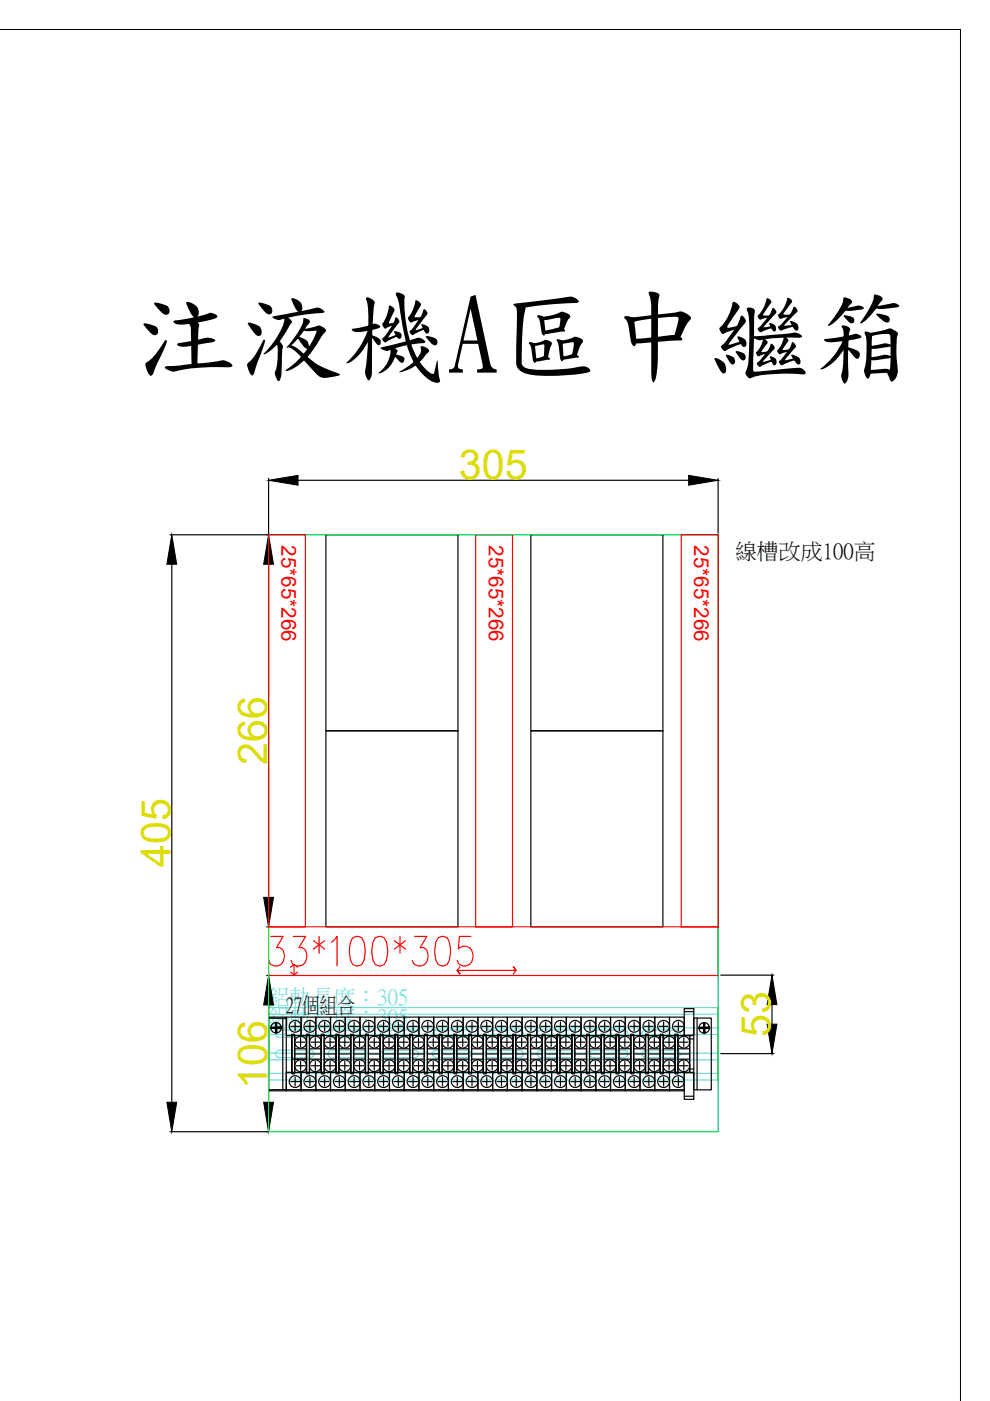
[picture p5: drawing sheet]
<svg xmlns="http://www.w3.org/2000/svg" width="210mm" height="297mm" viewBox="0 0 210 297" stroke-linecap="round" stroke-linejoin="round" font-family="sans-serif">
<defs><g id="words">
<text font-size="22.1" x="28.5" y="78.1">注液機A區中繼箱</text>
<g font-size="8.7" fill="#dd0">
<text x="97.3" y="101.5">305</text>
<text x="56.6" y="162.2" transform="rotate(-90 56.6 162.2)">266</text>
<text x="36.1" y="183.8" transform="rotate(-90 36.1 183.8)">405</text>
<text x="163.4" y="219.9" transform="rotate(-90 163.4 219.9)">53</text>
<text x="56.6" y="230.9" transform="rotate(-90 56.6 230.9)">106</text>
</g>
<g font-size="4.7">
<text x="155.8" y="118.3">線槽改成100高</text>
<text x="60.6" y="214.6">27個組合</text>
</g>
<g font-size="4.7" fill="#6edddd">
<text x="80" y="212.9">305</text>
<text x="56.8" y="217.2">鋁軌長度：</text>
<text x="80" y="217.2">305</text>
</g>
<g font-size="4.4" fill="#f00">
<text x="59.7" y="115.6" transform="rotate(90 59.7 115.6)">25*65*266</text>
<text x="103.6" y="115.6" transform="rotate(90 103.6 115.6)">25*65*266</text>
<text x="147.2" y="115.6" transform="rotate(90 147.2 115.6)">25*65*266</text>
</g>
</g></defs>
<path d="M36 113.4h20.7M36.4 119.6v114.1M56.9 101.4v11.8M63.2 101.8h82.8M69.1 113.4h28v41.5h-28zM112.6 113.4h28v41.5h-28zM152.3 101.4v11.7M69.1 154.9h28v41.6h-28zM112.6 154.9h28v41.6h-28zM36 239.9h20.7" fill="none" stroke="#000" stroke-width=".25"/>
<path d="M36.4 113.4l1.1 6.2h-2.1zM56.9 101.8l6.3-1v2.1zM146 100.8l6.3 1-6.3 1.1zM35.4 233.7h2.1l-1.1 6.2z" fill="#000" stroke="#000" stroke-width=".21"/>
<!-- layer: N -->
<g fill="none" stroke="#6edddd" stroke-width=".25">
<path d="M56.9 217.9h95.4v11.1h-95.4zM56.9 219.3h95.4v8.3h-95.4zM56.9 213.6h95.4v11.1h-95.4zM56.9 215h95.4v8.3h-95.4zM58.7 218.6l.5-.2h6.6a.78 .78 0 0 1 .8 .8 .78 .78 0 0 1-.8 .7h-6.6a.78 .78 0 0 1-.7-.4 .78 .78 0 0 1 .2-.9zM69.8 218.6l.5-.2h6.6a.78 .78 0 0 1 .7 .8 .78 .78 0 0 1-.7 .7h-6.6a.78 .78 0 0 1-.7-.4 .78 .78 0 0 1 .2-.9zM80.8 218.6l.6-.2h6.6a.78 .78 0 0 1 .7 .8 .78 .78 0 0 1-.7 .7h-6.6a.78 .78 0 0 1-.7-.4 .78 .78 0 0 1 .1-.9zM91.9 218.6l.6-.2h6.6a.78 .78 0 0 1 .7 .8 .78 .78 0 0 1-.7 .7h-6.6a.78 .78 0 0 1-.7-.4 .78 .78 0 0 1 .1-.9zM103 218.6l.6-.2h6.5a.78 .78 0 0 1 .8 .8 .78 .78 0 0 1-.8 .7h-6.5a.78 .78 0 0 1-.7-.4 .78 .78 0 0 1 .1-.9zM114.7 218.4h6.5a.78 .78 0 0 1 .8 .8 .78 .78 0 0 1-.8 .7h-6.5M114.7 218.4a.78 .78 0 0 0-.8 .8 .78 .78 0 0 0 .8 .7M125.2 218.6l.6-.2h6.5a.78 .78 0 0 1 .8 .8 .78 .78 0 0 1-.8 .7h-6.5a.78 .78 0 0 1-.7-.4 .78 .78 0 0 1 .1-.9z"/>
<path d="M136.3 218.6l.6-.2h6.5a.78 .78 0 0 1 .8 .8 .78 .78 0 0 1-.8 .7h-6.5a.78 .78 0 0 1-.8-.4 .78 .78 0 0 1 .2-.9zM58.7 222.9l.5-.2h6.6a.78 .78 0 0 1 .8 .8 .78 .78 0 0 1-.8 .7h-6.6a.78 .78 0 0 1-.7-.4 .78 .78 0 0 1 .2-.9zM69.8 222.9l.5-.2h6.6a.78 .78 0 0 1 .7 .8 .78 .78 0 0 1-.7 .7h-6.6a.78 .78 0 0 1-.7-.4 .78 .78 0 0 1 .2-.9zM80.8 222.9l.6-.2h6.6a.78 .78 0 0 1 .7 .8 .78 .78 0 0 1-.7 .7h-6.6a.78 .78 0 0 1-.7-.4 .78 .78 0 0 1 .1-.9zM91.9 222.9l.6-.2h6.6a.78 .78 0 0 1 .7 .8 .78 .78 0 0 1-.7 .7h-6.6a.78 .78 0 0 1-.7-.4 .78 .78 0 0 1 .1-.9zM103 222.9l.6-.2h6.5a.78 .78 0 0 1 .8 .8 .78 .78 0 0 1-.8 .7h-6.5a.78 .78 0 0 1-.7-.4 .78 .78 0 0 1 .1-.9zM114.7 222.7h6.5a.78 .78 0 0 1 .8 .8 .78 .78 0 0 1-.8 .7h-6.5M114.7 222.7a.78 .78 0 0 0-.8 .8 .78 .78 0 0 0 .8 .7M125.2 222.9l.6-.2h6.5a.78 .78 0 0 1 .8 .8 .78 .78 0 0 1-.8 .7h-6.5a.78 .78 0 0 1-.7-.4 .78 .78 0 0 1 .1-.9zM136.3 222.9l.6-.2h6.5a.78 .78 0 0 1 .8 .8 .78 .78 0 0 1-.8 .7h-6.5a.78 .78 0 0 1-.8-.4 .78 .78 0 0 1 .2-.9z"/>
</g>
<g fill="none" stroke="#f00" stroke-width=".25">
<path d="M56.9 113.4h7.9v83.1h-7.9zM100.8 113.4h7.9v83.1h-7.9zM144.4 113.4h7.9v83.1h-7.9zM56.9 196.5h95.4v10.3h-95.4zM57.4 198.5h2.6l-1.4 2.4h.7a2.18 2.18 0 0 1 1 2.1 2.18 2.18 0 0 1-1.5 1.8 1.46 1.46 0 0 1-1.9-1.2M62.2 198.5h2.6l-1.4 2.4h.7a2.18 2.18 0 0 1 .9 2.1 2.18 2.18 0 0 1-1.4 1.8 1.46 1.46 0 0 1-1.9-1.2M66.5 199.4l2.3 1.8M67.7 198.5v3.6M68.8 199.4l-2.3 1.8M70.3 199.7l.5-.3 .7-.9v6.3M74.8 198.8l.7-.3h.5l.7 .3a5.8 5.8 0 0 1 0 5.7l-.7 .3h-.5l-.7-.3a5.8 5.8 0 0 1 0-5.7zM79.6 198.8l.7-.3h.5l.7 .3a5.8 5.8 0 0 1 0 5.7l-.7 .3h-.5l-.7-.3a5.8 5.8 0 0 1 0-5.7z"/>
<path d="M83.6 199.4l2.4 1.8M84.8 198.5v3.6M86 199.4l-2.4 1.8M87.9 198.5h2.6l-1.4 2.4h.7a2.18 2.18 0 0 1 1 2.1 2.18 2.18 0 0 1-1.5 1.8 1.46 1.46 0 0 1-1.9-1.2M92.9 198.8l.7-.3h.5l.7 .3a5.8 5.8 0 0 1 0 5.7l-.7 .3h-.5l-.7-.3a5.8 5.8 0 0 1 0-5.7zM99.8 198.5h-2.4l-.2 2.7a1.82 1.82 0 0 1 2.3-.4 1.82 1.82 0 0 1 .8 2.2 1.7 1.7 0 0 1-1.4 1.8 1.7 1.7 0 0 1-2-1.2M61.6 205.1l.7-.6 .8 .6M61.6 206.1l.7 .6 .8-.6M62.3 204.5v2.2M97.5 205l-.6 .7 .6 .8-.6-.8h12.5l-.6-.7 .6 .7-.6 .8"/>
</g>
<!-- layer: 0 -->
<g fill="none" stroke="#000" stroke-width=".25">
<path d="M56.6 113.4h.1M56.9 119.6v70.7M56.6 196.5h.1M56.6 206.8h.1M56.9 215.6h3.8v4h1.2v7.8h-1.2v3.9h-3.8zM56.9 215.9h3.8M56.9 213.1v20.6M60 215.9v15.1M60.7 219.6v-4h3.1v4v-4h3.2v4v-4h3.1v4v-4h3.1v4v-4h3.1v4v-4h3.1v4v-4h3.2v4v-4h3.1v4v-4h3.1v4v-4h3.2v4v-4h3.1v4v-4h3.1v4v-4h3.1v4v-4h3.2v4v-4h3.1v4v-4h3.1v4v-4h3.1v4v-4h3.2v4v-4h3.1v4v-4h3.1v4v-4h3.1v4v-4h3.2v4v-4h3.1v4v-4h3.1v4v-4h3.1v4v-4h3.1v4v-4h3.2v4M60.7 219.6h85.5v7.8h-85.5M60.7 219.6v7.8M61.6 217.6h1.9"/>
<path d="M61.9 219.6h.6v7.8h-.6zM61.9 219.6v7.8M61.9 219.3h.6v8.4h-.6zM62.6 216.7v1.8M64.8 217.6h1.8M65 219.6h.6v7.8h-.6zM65 219.6v7.8M65 219.3h.6v8.4h-.6zM65.7 216.7v1.8M67.9 217.6h1.9M68.1 219.6h.6v7.8h-.6zM68.1 219.6v7.8"/>
<path d="M68.1 219.3h.6v8.4h-.6zM68.8 216.7v1.8M71 217.6h1.9M71.2 219.6h.7v7.8h-.7zM71.2 219.6v7.8M71.2 219.3h.7v8.4h-.7zM72 216.7v1.8M74.1 217.6h1.9M74.4 219.6h.6v7.8h-.6zM74.4 219.6v7.8M74.4 219.3h.6v8.4h-.6zM75.1 216.7v1.8"/>
<path d="M77.3 217.6h1.8M77.5 219.6h.6v7.8h-.6zM77.5 219.6v7.8M77.5 219.3h.6v8.4h-.6zM78.2 216.7v1.8M80.4 217.6h1.9M80.6 219.6h.6v7.8h-.6zM80.6 219.6v7.8M80.6 219.3h.6v8.4h-.6zM81.3 216.7v1.8M83.5 217.6h1.9M83.7 219.6h.7v7.8h-.7z"/>
<path d="M83.7 219.6v7.8M83.7 219.3h.7v8.4h-.7zM84.4 216.7v1.8M86.6 217.6h1.9M86.9 219.6h.6v7.8h-.6zM86.9 219.6v7.8M86.9 219.3h.6v8.4h-.6zM87.6 216.7v1.8M89.8 217.6h1.8M90 219.6h.6v7.8h-.6zM90 219.6v7.8M90 219.3h.6v8.4h-.6z"/>
<path d="M90.7 216.7v1.8M92.9 217.6h1.9M93.1 219.6h.6v7.8h-.6zM93.1 219.6v7.8M93.1 219.3h.6v8.4h-.6zM93.8 216.7v1.8M96 217.6h1.9M96.2 219.6h.7v7.8h-.7zM96.2 219.6v7.8M96.2 219.3h.7v8.4h-.7zM97 216.7v1.8M99.1 217.6h1.9"/>
<path d="M99.4 219.6h.6v7.8h-.6zM99.4 219.6v7.8M99.4 219.3h.6v8.4h-.6zM100.1 216.7v1.8M102.3 217.6h1.8M102.5 219.6h.6v7.8h-.6zM102.5 219.6v7.8M102.5 219.3h.6v8.4h-.6zM103.2 216.7v1.8M105.4 217.6h1.9M105.6 219.6h.6v7.8h-.6zM105.6 219.6v7.8"/>
<path d="M105.6 219.3h.6v8.4h-.6zM106.3 216.7v1.8M108.5 217.6h1.9M108.7 219.6h.7v7.8h-.7zM108.7 219.6v7.8M108.7 219.3h.7v8.4h-.7zM109.5 216.7v1.8M111.6 217.6h1.9M111.9 219.6h.6v7.8h-.6zM111.9 219.6v7.8M111.9 219.3h.6v8.4h-.6zM112.6 216.7v1.8"/>
<path d="M114.8 217.6h1.8M115 219.6h.6v7.8h-.6zM115 219.6v7.8M115 219.3h.6v8.4h-.6zM115.7 216.7v1.8M117.9 217.6h1.9M118.1 219.6h.6v7.8h-.6zM118.1 219.6v7.8M118.1 219.3h.6v8.4h-.6zM118.8 216.7v1.8M121 217.6h1.9M121.2 219.6h.7v7.8h-.7z"/>
<path d="M121.2 219.6v7.8M121.2 219.3h.7v8.4h-.7zM122 216.7v1.8M124.1 217.6h1.9M124.4 219.6h.6v7.8h-.6zM124.4 219.6v7.8M124.4 219.3h.6v8.4h-.6zM125.1 216.7v1.8M127.3 217.6h1.8M127.5 219.6h.6v7.8h-.6zM127.5 219.6v7.8M127.5 219.3h.6v8.4h-.6z"/>
<path d="M128.2 216.7v1.8M130.4 217.6h1.9M130.6 219.6h.6v7.8h-.6zM130.6 219.6v7.8M130.6 219.3h.6v8.4h-.6zM131.3 216.7v1.8M133.5 217.6h1.9M133.7 219.6h.7v7.8h-.7zM133.7 219.6v7.8M133.7 219.3h.7v8.4h-.7zM134.5 216.7v1.8M136.6 217.6h1.9"/>
<path d="M136.9 219.6h.6v7.8h-.6zM136.9 219.6v7.8M136.9 219.3h.6v8.4h-.6zM137.6 216.7v1.8M139.8 217.6h1.8M140 219.6h.6v7.8h-.6zM140 219.6v7.8M140 219.3h.6v8.4h-.6zM140.7 216.7v1.8M142.9 217.6h1.9M143.1 219.6h.6v7.8h-.6zM143.1 219.6v7.8"/>
<path d="M143.1 219.3h.6v8.4h-.6zM143.8 216.7v1.8M145.1 213.8h2v5.7h-2zM145.1 214.5h2M147.1 215.8h3.7v15.3h-3.7zM147.1 219.6h-.9v3.9M147.8 215.8v15.3M152.8 206.7h11.3M163.7 213v4.1M56.6 239.9h.1M56.9 231h88.2M60.7 227.4v3.9h3.1v-3.9v3.9h3.2v-3.9v3.9h3.1v-3.9v3.9h3.1v-3.9v3.9h3.1v-3.9v3.9h3.1v-3.9v3.9h3.2v-3.9v3.9h3.1v-3.9v3.9h3.1v-3.9v3.9h3.2v-3.9v3.9h3.1v-3.9v3.9h3.1v-3.9v3.9h3.1v-3.9v3.9h3.2v-3.9v3.9h3.1v-3.9v3.9h3.1v-3.9v3.9h3.1v-3.9v3.9h3.2v-3.9v3.9h3.1v-3.9v3.9h3.1v-3.9v3.9h3.1v-3.9v3.9h3.2v-3.9v3.9h3.1v-3.9v3.9h3.1v-3.9v3.9h3.1v-3.9v3.9h3.1v-3.9v3.9h3.2v-3.9"/>
<path d="M61.6 229.3h1.9M61.9 224.6h3.1M62.5 223.5h2.5M62.5 222.4h2.5M62.6 228.4v1.9M62.8 226h1.9M62.8 221h1.9M63.7 220v1.9M63.7 225v1.9M64.8 229.3h1.8M65.6 224.6h2.5M65.6 223.5h2.5"/>
<path d="M65.6 222.4h2.5M65.7 228.4v1.9M65.9 226h1.9M65.9 221h1.9M66.9 220v1.9M66.9 225v1.9M67.9 229.3h1.9M68.7 224.6h2.5M68.7 223.5h2.5M68.7 222.4h2.5M68.8 228.4v1.9M69 226h1.9"/>
<path d="M69 221h1.9M70 220v1.9M70 225v1.9M71 229.3h1.9M71.9 224.6h2.5M71.9 223.5h2.5M71.9 222.4h2.5M72 228.4v1.9M72.2 226h1.8M72.2 221h1.8M73.1 220v1.9M73.1 225v1.9"/>
<path d="M74.1 229.3h1.9M75 224.6h2.5M75 223.5h2.5M75 222.4h2.5M75.1 228.4v1.9M75.3 226h1.9M75.3 221h1.9M76.2 220v1.9M76.2 225v1.9M77.3 229.3h1.8M78.1 224.6h2.5M78.1 223.5h2.5"/>
<path d="M78.1 222.4h2.5M78.2 228.4v1.9M78.4 226h1.9M78.4 221h1.9M79.4 220v1.9M79.4 225v1.9M80.4 229.3h1.9M81.2 224.6h2.5M81.2 223.5h2.5M81.2 222.4h2.5M81.3 228.4v1.9M81.5 226h1.9"/>
<path d="M81.5 221h1.9M82.5 220v1.9M82.5 225v1.9M83.5 229.3h1.9M84.4 224.6h2.5M84.4 223.5h2.5M84.4 222.4h2.5M84.4 228.4v1.9M84.7 226h1.8M84.7 221h1.8M85.6 220v1.9M85.6 225v1.9"/>
<path d="M86.6 229.3h1.9M87.5 224.6h2.5M87.5 223.5h2.5M87.5 222.4h2.5M87.6 228.4v1.9M87.8 226h1.9M87.8 221h1.9M88.7 220v1.9M88.7 225v1.9M89.8 229.3h1.8M90.6 224.6h2.5M90.6 223.5h2.5"/>
<path d="M90.6 222.4h2.5M90.7 228.4v1.9M90.9 226h1.9M90.9 221h1.9M91.9 220v1.9M91.9 225v1.9M92.9 229.3h1.9M93.7 224.6h2.5M93.7 223.5h2.5M93.7 222.4h2.5M93.8 228.4v1.9M94 226h1.9"/>
<path d="M94 221h1.9M95 220v1.9M95 225v1.9M96 229.3h1.9M96.9 224.6h2.5M96.9 223.5h2.5M96.9 222.4h2.5M97 228.4v1.9M97.2 226h1.8M97.2 221h1.8M98.1 220v1.9M98.1 225v1.9"/>
<path d="M99.1 229.3h1.9M100 224.6h2.5M100 223.5h2.5M100 222.4h2.5M100.1 228.4v1.9M100.3 226h1.9M100.3 221h1.9M101.2 220v1.9M101.2 225v1.9M102.3 229.3h1.8M103.1 224.6h2.5M103.1 223.5h2.5"/>
<path d="M103.1 222.4h2.5M103.2 228.4v1.9M103.4 226h1.9M103.4 221h1.9M104.4 220v1.9M104.4 225v1.9M105.4 229.3h1.9M106.2 224.6h2.5M106.2 223.5h2.5M106.2 222.4h2.5M106.3 228.4v1.9M106.5 226h1.9"/>
<path d="M106.5 221h1.9M107.5 220v1.9M107.5 225v1.9M108.5 229.3h1.9M109.4 224.6h2.5M109.4 223.5h2.5M109.4 222.4h2.5M109.5 228.4v1.9M109.7 226h1.8M109.7 221h1.8M110.6 220v1.9M110.6 225v1.9"/>
<path d="M111.6 229.3h1.9M112.5 224.6h2.5M112.5 223.5h2.5M112.5 222.4h2.5M112.6 228.4v1.9M112.8 226h1.9M112.8 221h1.9M113.7 220v1.9M113.7 225v1.9M114.8 229.3h1.8M115.6 224.6h2.5M115.6 223.5h2.5"/>
<path d="M115.6 222.4h2.5M115.7 228.4v1.9M115.9 226h1.9M115.9 221h1.9M116.9 220v1.9M116.9 225v1.9M117.9 229.3h1.9M118.7 224.6h2.5M118.7 223.5h2.5M118.7 222.4h2.5M118.8 228.4v1.9M119 226h1.9"/>
<path d="M119 221h1.9M120 220v1.9M120 225v1.9M121 229.3h1.9M121.9 224.6h2.5M121.9 223.5h2.5M121.9 222.4h2.5M122 228.4v1.9M122.2 226h1.8M122.2 221h1.8M123.1 220v1.9M123.1 225v1.9"/>
<path d="M124.1 229.3h1.9M125 224.6h2.5M125 223.5h2.5M125 222.4h2.5M125.1 228.4v1.9M125.3 226h1.9M125.3 221h1.9M126.2 220v1.9M126.2 225v1.9M127.3 229.3h1.8M128.1 224.6h2.5M128.1 223.5h2.5"/>
<path d="M128.1 222.4h2.5M128.2 228.4v1.9M128.4 226h1.9M128.4 221h1.9M129.4 220v1.9M129.4 225v1.9M130.4 229.3h1.9M131.2 224.6h2.5M131.2 223.5h2.5M131.2 222.4h2.5M131.3 228.4v1.9M131.5 226h1.9"/>
<path d="M131.5 221h1.9M132.5 220v1.9M132.5 225v1.9M133.5 229.3h1.9M134.4 224.6h2.5M134.4 223.5h2.5M134.4 222.4h2.5M134.5 228.4v1.9M134.7 226h1.8M134.7 221h1.8M135.6 220v1.9M135.6 225v1.9"/>
<path d="M136.6 229.3h1.9M137.5 224.6h2.5M137.5 223.5h2.5M137.5 222.4h2.5M137.6 228.4v1.9M137.8 226h1.9M137.8 221h1.9M138.7 220v1.9M138.7 225v1.9M139.8 229.3h1.8M140.6 224.6h2.5M140.6 223.5h2.5"/>
<path d="M140.6 222.4h2.5M140.7 228.4v1.9M140.9 226h1.9M140.9 221h1.9M141.9 220v1.9M141.9 225v1.9M142.9 229.3h1.9M143.7 224.6h2.5M143.7 223.5h2.5M143.7 222.4h2.5M143.8 228.4v1.9M144 226h1.9"/>
<path d="M144 221h1.9M145 220v1.9M145 225v1.9M145.1 227.4h2v5.7h-2zM145.1 232.4h2M146.2 223.5v3.9h.9M146.2 226.6h.9M146.2 220.3h.9M152.8 223.4h11.3"/>
<circle cx="58.5" cy="217.9" r="1.11"/>
<circle cx="62.6" cy="217.6" r="1.25"/>
<circle cx="65.7" cy="217.6" r="1.25"/>
<circle cx="68.8" cy="217.6" r="1.25"/>
<circle cx="72" cy="217.6" r="1.25"/>
<circle cx="75.1" cy="217.6" r="1.25"/>
<circle cx="78.2" cy="217.6" r="1.25"/>
<circle cx="81.3" cy="217.6" r="1.25"/>
<circle cx="84.5" cy="217.6" r="1.25"/>
<circle cx="87.6" cy="217.6" r="1.25"/>
<circle cx="90.7" cy="217.6" r="1.25"/>
<circle cx="93.8" cy="217.6" r="1.25"/>
<circle cx="97" cy="217.6" r="1.25"/>
<circle cx="100.1" cy="217.6" r="1.25"/>
<circle cx="103.2" cy="217.6" r="1.25"/>
<circle cx="106.3" cy="217.6" r="1.25"/>
<circle cx="109.5" cy="217.6" r="1.25"/>
<circle cx="112.6" cy="217.6" r="1.25"/>
<circle cx="115.7" cy="217.6" r="1.25"/>
<circle cx="118.8" cy="217.6" r="1.25"/>
<circle cx="122" cy="217.6" r="1.25"/>
<circle cx="125.1" cy="217.6" r="1.25"/>
<circle cx="128.2" cy="217.6" r="1.25"/>
<circle cx="131.3" cy="217.6" r="1.25"/>
<circle cx="134.5" cy="217.6" r="1.25"/>
<circle cx="137.6" cy="217.6" r="1.25"/>
<circle cx="140.7" cy="217.6" r="1.25"/>
<circle cx="143.8" cy="217.6" r="1.25"/>
<circle cx="149.3" cy="217.9" r="1.11"/>
<circle cx="62.6" cy="229.3" r="1.25"/>
<circle cx="63.7" cy="226" r="1.25"/>
<circle cx="63.7" cy="221" r="1.25"/>
<circle cx="65.7" cy="229.3" r="1.25"/>
<circle cx="66.9" cy="226" r="1.25"/>
<circle cx="66.9" cy="221" r="1.25"/>
<circle cx="68.8" cy="229.3" r="1.25"/>
<circle cx="70" cy="221" r="1.25"/>
<circle cx="70" cy="226" r="1.25"/>
<circle cx="72" cy="229.3" r="1.25"/>
<circle cx="73.1" cy="221" r="1.25"/>
<circle cx="73.1" cy="226" r="1.25"/>
<circle cx="75.1" cy="229.3" r="1.25"/>
<circle cx="76.2" cy="226" r="1.25"/>
<circle cx="76.2" cy="221" r="1.25"/>
<circle cx="78.2" cy="229.3" r="1.25"/>
<circle cx="79.4" cy="221" r="1.25"/>
<circle cx="79.4" cy="226" r="1.25"/>
<circle cx="81.3" cy="229.3" r="1.25"/>
<circle cx="82.5" cy="221" r="1.25"/>
<circle cx="82.5" cy="226" r="1.25"/>
<circle cx="84.5" cy="229.3" r="1.25"/>
<circle cx="85.6" cy="226" r="1.25"/>
<circle cx="85.6" cy="221" r="1.25"/>
<circle cx="87.6" cy="229.3" r="1.25"/>
<circle cx="88.7" cy="221" r="1.25"/>
<circle cx="88.7" cy="226" r="1.25"/>
<circle cx="90.7" cy="229.3" r="1.25"/>
<circle cx="91.9" cy="226" r="1.25"/>
<circle cx="91.9" cy="221" r="1.25"/>
<circle cx="93.8" cy="229.3" r="1.25"/>
<circle cx="95" cy="221" r="1.25"/>
<circle cx="95" cy="226" r="1.25"/>
<circle cx="97" cy="229.3" r="1.25"/>
<circle cx="98.1" cy="226" r="1.25"/>
<circle cx="98.1" cy="221" r="1.25"/>
<circle cx="100.1" cy="229.3" r="1.25"/>
<circle cx="101.2" cy="226" r="1.25"/>
<circle cx="101.2" cy="221" r="1.25"/>
<circle cx="103.2" cy="229.3" r="1.25"/>
<circle cx="104.4" cy="226" r="1.25"/>
<circle cx="104.4" cy="221" r="1.25"/>
<circle cx="106.3" cy="229.3" r="1.25"/>
<circle cx="107.5" cy="221" r="1.25"/>
<circle cx="107.5" cy="226" r="1.25"/>
<circle cx="109.5" cy="229.3" r="1.25"/>
<circle cx="110.6" cy="221" r="1.25"/>
<circle cx="110.6" cy="226" r="1.25"/>
<circle cx="112.6" cy="229.3" r="1.25"/>
<circle cx="113.7" cy="226" r="1.25"/>
<circle cx="113.7" cy="221" r="1.25"/>
<circle cx="115.7" cy="229.3" r="1.25"/>
<circle cx="116.9" cy="226" r="1.25"/>
<circle cx="116.9" cy="221" r="1.25"/>
<circle cx="118.8" cy="229.3" r="1.25"/>
<circle cx="120" cy="226" r="1.25"/>
<circle cx="120" cy="221" r="1.25"/>
<circle cx="122" cy="229.3" r="1.25"/>
<circle cx="123.1" cy="221" r="1.25"/>
<circle cx="123.1" cy="226" r="1.25"/>
<circle cx="125.1" cy="229.3" r="1.25"/>
<circle cx="126.2" cy="221" r="1.25"/>
<circle cx="126.2" cy="226" r="1.25"/>
<circle cx="128.2" cy="229.3" r="1.25"/>
<circle cx="129.4" cy="221" r="1.25"/>
<circle cx="129.4" cy="226" r="1.25"/>
<circle cx="131.3" cy="229.3" r="1.25"/>
<circle cx="132.5" cy="221" r="1.25"/>
<circle cx="132.5" cy="226" r="1.25"/>
<circle cx="134.5" cy="229.3" r="1.25"/>
<circle cx="135.6" cy="226" r="1.25"/>
<circle cx="135.6" cy="221" r="1.25"/>
<circle cx="137.6" cy="229.3" r="1.25"/>
<circle cx="138.7" cy="226" r="1.25"/>
<circle cx="138.7" cy="221" r="1.25"/>
<circle cx="140.7" cy="229.3" r="1.25"/>
<circle cx="141.9" cy="221" r="1.25"/>
<circle cx="141.9" cy="226" r="1.25"/>
<circle cx="143.8" cy="229.3" r="1.25"/>
<circle cx="145" cy="226" r="1.25"/>
<circle cx="145" cy="221" r="1.25"/>
</g>
<g fill="#000" stroke="#000" stroke-width=".21">
<path d="M56.9 113.4l1.1 6.2h-2.1zM55.9 190.3h2.1l-1.1 6.2zM56.9 206.8l1.1 6.3h-2.1zM162.6 217.1h2.1l-1 6.3zM163.7 206.7l1 6.3h-2.1zM55.9 233.7h2.1l-1.1 6.2z"/>
<path d="M57.4 217.8v.3l2.3-.3zM57.4 218.1l2.3-.3v.3z"/>
<path d="M58.4 216.8l.3 2.2v-2.2zM58.4 216.8l.3 2.2h-.3z"/>
<path d="M149.1 216.8l.4 2.2v-2.2zM149.1 216.8l.4 2.2h-.4z"/>
<path d="M148.2 218.1h2.2v-.3zM148.2 217.8h2.2l-2.2 .3z"/>
</g>
<path d="M56.9 113.4h95.4v126.5h-95.4z" fill="none" stroke="#00dd37" stroke-width=".25"/>
<!-- layer: 0 -->
<path d="M0 6.3h203.6v290.7" fill="none" stroke="#000" stroke-width=".21"/>
<use href="#words"/>
</svg>
